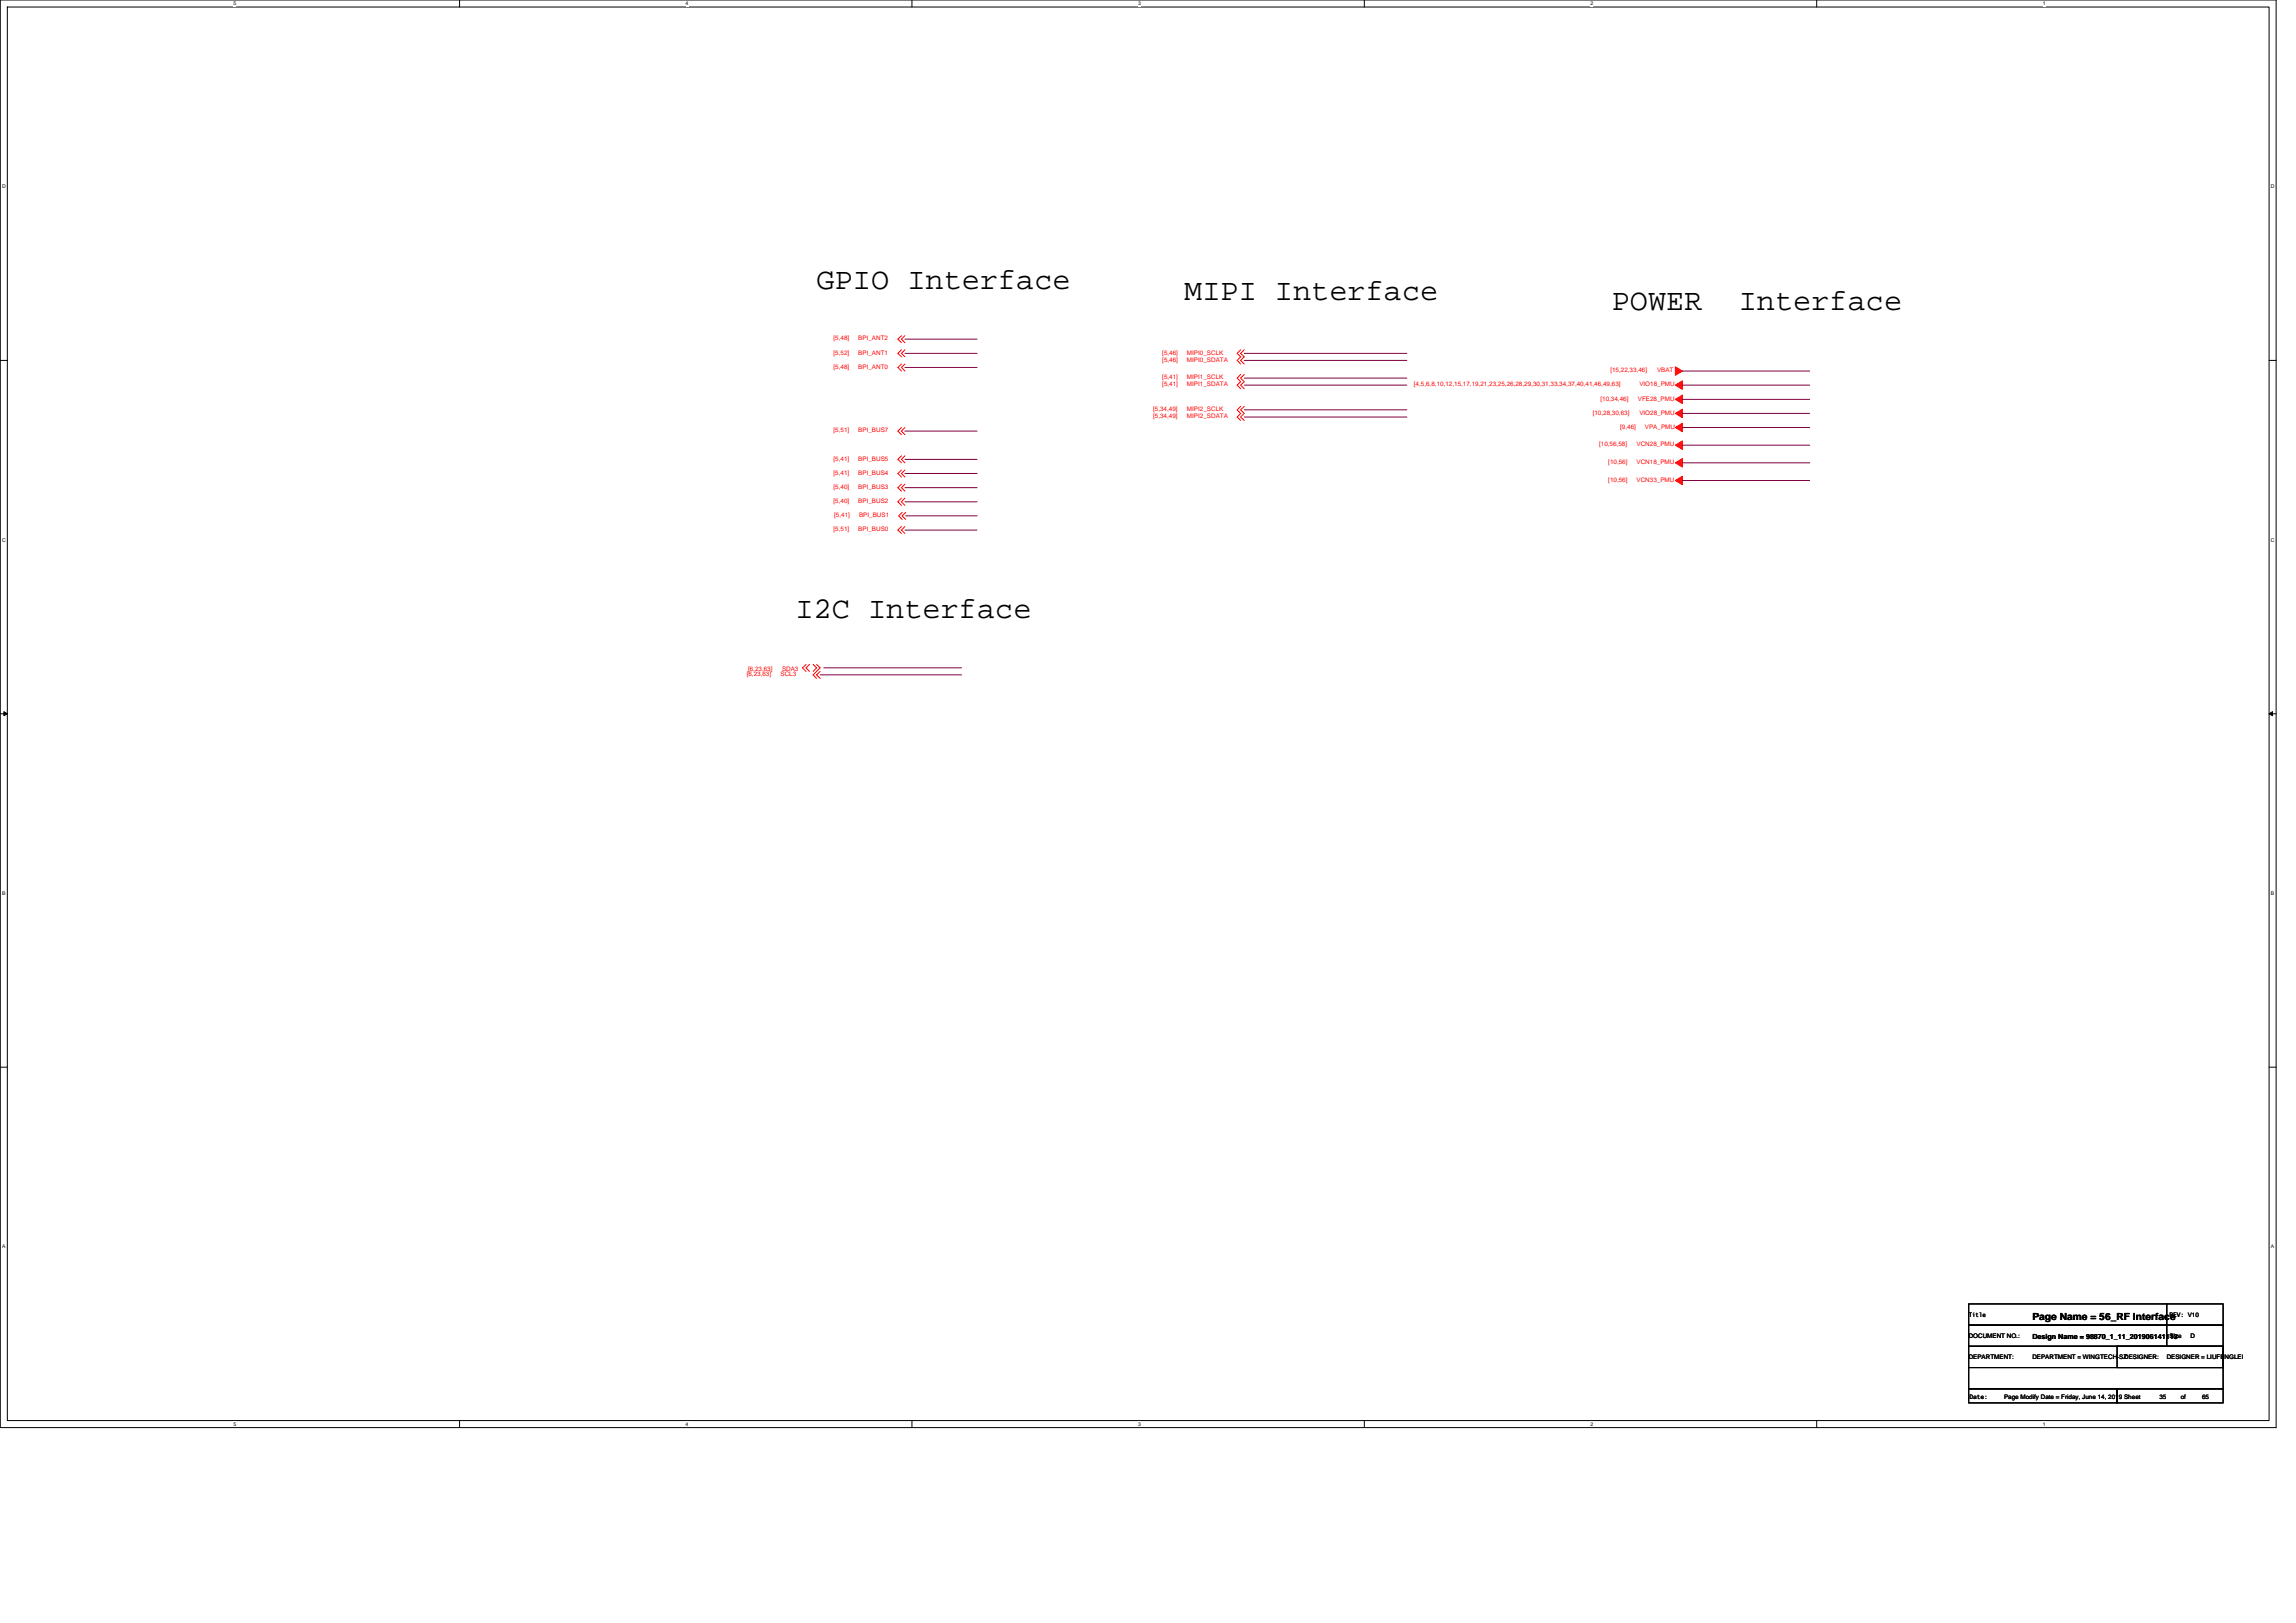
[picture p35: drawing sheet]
<svg xmlns="http://www.w3.org/2000/svg" width="297mm" height="210mm" viewBox="0 0 297 210" stroke-linecap="round" stroke-linejoin="round" font-family="sans-serif">
<defs><g id="words">
<g font-size="3.9">
<text x="105.6" y="37.4">GPIO Interface</text>
<text x="153.2" y="38.8">MIPI Interface</text>
<text x="208.5" y="40.1">POWER</text>
<text x="225" y="40.1">Interface</text>
<text x="102.9" y="79.9">I2C Interface</text>
</g>
<text font-size="1.3" x="262.9" y="170.8">Page Name = 56_RF Interface</text>
<text font-size=".9" x="262.9" y="173.2">Design Name = 98870_1_11_201906141113</text>
<g font-size=".8" fill="#f00">
<text x="107.8" y="44">[5,48]</text>
<text x="107.8" y="45.9">[5,52]</text>
<text x="107.8" y="47.7">[5,48]</text>
<text x="111" y="44">BPI_ANT2</text>
<text x="111" y="45.9">BPI_ANT1</text>
<text x="111" y="47.7">BPI_ANT0</text>
<text x="150.4" y="45.9">[5,46]</text>
<text x="150.4" y="46.8">[5,46]</text>
<text x="153.6" y="45.9">MIPI0_SCLK</text>
<text x="153.6" y="46.8">MIPI0_SDATA</text>
<text x="149.2" y="53.2">[5,34,49]</text>
<text x="150.4" y="49.1">[5,41]</text>
<text x="150.4" y="50">[5,41]</text>
<text x="153.6" y="49.1">MIPI1_SCLK</text>
<text x="153.6" y="50">MIPI1_SDATA</text>
<text x="153.6" y="53.2">MIPI2_SCLK</text>
<text x="182.9" y="50">[4,5,6,8,10,12,15,17,19,21,23,25,26,28,29,30,31,33,34,37,40,41,46,49,63]</text>
<text x="206.1" y="53.7">[10,28,30,63]</text>
<text x="207" y="51.8">[10,34,46]</text>
<text x="208.3" y="48.1">[15,22,33,46]</text>
<text x="211.9" y="51.8">VFE28_PMU</text>
<text x="212.1" y="50">VIO18_PMU</text>
<text x="212.1" y="53.7">VIO28_PMU</text>
<text x="214.4" y="48.1">VBAT</text>
<text x="107.8" y="55.9">[5,51]</text>
<text x="107.8" y="59.6">[5,41]</text>
<text x="111" y="55.9">BPI_BUS7</text>
<text x="111" y="59.6">BPI_BUS5</text>
<text x="149.2" y="54.1">[5,34,49]</text>
<text x="153.6" y="54.1">MIPI2_SDATA</text>
<text x="206.9" y="57.8">[10,56,58]</text>
<text x="209.6" y="55.5">[9,46]</text>
<text x="211.7" y="57.8">VCN28_PMU</text>
<text x="212.8" y="55.5">VPA_PMU</text>
<text x="107.8" y="61.4">[5,41]</text>
<text x="107.8" y="63.3">[5,40]</text>
<text x="107.8" y="65.1">[5,40]</text>
<text x="111" y="61.4">BPI_BUS4</text>
<text x="111" y="63.3">BPI_BUS3</text>
<text x="111" y="65.1">BPI_BUS2</text>
<text x="208.1" y="60">[10,56]</text>
<text x="208.1" y="62.3">[10,56]</text>
<text x="211.7" y="60">VCN18_PMU</text>
<text x="211.7" y="62.3">VCN33_PMU</text>
<text x="107.8" y="68.7">[5,51]</text>
<text x="107.9" y="66.9">[5,41]</text>
<text x="111" y="68.7">BPI_BUS0</text>
<text x="111.1" y="66.9">BPI_BUS1</text>
<text x="96.6" y="87.5">[6,23,63]</text>
<text x="96.8" y="86.8">[6,23,63]</text>
<text x="101" y="87.5">SCL3</text>
<text x="101.2" y="86.8">SDA3</text>
</g>
<g font-size=".8">
<text x="254.7" y="170.4">Title</text>
<text x="254.7" y="173.1">DOCUMENT NO.:</text>
<text x="280.7" y="173.1">Size</text>
<text x="280.7" y="170.4">REV: V10</text>
<text x="283.4" y="173.1">D</text>
<text x="254.7" y="175.8">DEPARTMENT:</text>
<text x="262.9" y="175.8">DEPARTMENT = WINGTECH-SZ</text>
<text x="274.8" y="175.8">DESIGNER:</text>
<text x="280.3" y="175.8">DESIGNER = LIUFENGLEI</text>
<text x="254.8" y="181">Date:</text>
<text x="259.3" y="181">Page Modify Date = Friday, June 14, 2019 Sheet</text>
<text x="279.4" y="181">35</text>
<text x="282.1" y="181">of</text>
<text x="284.9" y="181">65</text>
</g>
<g font-size=".7">
<text x="30.2" y=".7">5</text>
<text x="88.7" y=".7">4</text>
<text x="147.2" y=".7">3</text>
<text x="205.8" y=".7">2</text>
<text x="264.3" y=".7">1</text>
<text x=".3" y="24.4">D</text>
<text x="293.8" y="24.4">D</text>
<text x=".3" y="70.1">C</text>
<text x="293.8" y="70.1">C</text>
<text x=".3" y="115.8">B</text>
<text x="293.8" y="115.8">B</text>
<text x=".3" y="161.5">A</text>
<text x="293.8" y="161.5">A</text>
<text x="30.2" y="184.5">5</text>
<text x="88.7" y="184.5">4</text>
<text x="147.2" y="184.5">3</text>
<text x="205.8" y="184.5">2</text>
<text x="264.3" y="184.5">1</text>
</g>
</g></defs>
<path d="M0 0h294.5v184.7h-294.5zM.9 .9h292.7v182.9h-292.7z" fill="none" stroke="#000" stroke-width=".13"/>
<g fill="#fff">
<path d="M30.2 .1h.4v.7h-.4z"/>
<path d="M30.2 183.9h.4v.7h-.4z"/>
</g>
<path d="M59.5 0v.9M59.5 183.8v.9" fill="none" stroke="#000" stroke-width=".13"/>
<g fill="#fff">
<path d="M88.7 .1h.4v.7h-.4z"/>
<path d="M88.7 183.9h.4v.7h-.4z"/>
</g>
<path d="M118 0v.9M118 183.8v.9" fill="none" stroke="#000" stroke-width=".13"/>
<g fill="#fff">
<path d="M147.2 .1h.4v.7h-.4z"/>
<path d="M147.2 183.9h.4v.7h-.4z"/>
</g>
<path d="M176.5 0v.9M176.5 183.8v.9" fill="none" stroke="#000" stroke-width=".13"/>
<g fill="#fff">
<path d="M205.8 .1h.3v.7h-.3z"/>
<path d="M205.8 183.9h.3v.7h-.3z"/>
</g>
<path d="M235 0v.9M235 183.8v.9" fill="none" stroke="#000" stroke-width=".13"/>
<g fill="#fff">
<path d="M264.3 .1h.3v.7h-.3z"/>
<path d="M264.3 183.9h.3v.7h-.3z"/>
<path d="M.3 23.8h.4v.7h-.4z"/>
<path d="M293.8 23.8h.5v.7h-.5z"/>
<path d="M.3 69.5h.4v.7h-.4z"/>
<path d="M293.8 69.5h.5v.7h-.5z"/>
</g>
<path d="M0 46.6h.9M293.6 46.6h.9" fill="none" stroke="#000" stroke-width=".13"/>
<g fill="#fff">
<path d="M.3 115.2h.4v.8h-.4z"/>
<path d="M293.8 115.2h.4v.8h-.4z"/>
</g>
<path d="M0 92.4h.9M293.6 92.4h.9" fill="none" stroke="#000" stroke-width=".13"/>
<path d="M.5 92.1l.4 .3-.4 .2zM293.6 92.4l.4-.3v.5z" fill="#000" stroke="#000" stroke-width=".13"/>
<g fill="#fff">
<path d="M.3 160.9h.4v.8h-.4z"/>
<path d="M293.8 160.9h.4v.8h-.4z"/>
</g>
<path d="M0 138.1h.9M293.6 138.1h.9M254.7 168.7h25.6v2.7h-25.6zM254.7 171.4h25.6v2.8h-25.6zM254.7 179.7h19.2v1.8h-19.2zM254.7 176.9h32.9v2.8h-32.9zM254.7 174.2h32.9v2.7h-32.9zM273.9 179.7h13.7v1.8h-13.7zM273.9 174.2h13.7v2.7h-13.7zM280.3 168.7h7.3v2.7h-7.3zM280.3 171.4h7.3v2.8h-7.3z" fill="none" stroke="#000" stroke-width=".13"/>
<g fill="none" stroke="#f00" stroke-width=".13">
<path d="M116.6 43.4l-.4 .5 .4 .4M116.6 45.3l-.4 .4 .4 .5M116.6 47.1l-.4 .4 .4 .5M116.6 55.3l-.4 .5 .4 .4M116.6 59l-.4 .4 .4 .5M117.1 43.4l-.5 .5 .5 .4M117.1 45.3l-.5 .4 .5 .5M117.1 47.1l-.5 .4 .5 .5M117.1 55.3l-.5 .5 .5 .4M117.1 59l-.5 .4 .5 .5M160.5 45.3l-.4 .4 .4 .5-.4 .4 .4 .5M160.5 48.5l-.4 .4 .4 .5-.4 .4 .4 .5"/>
<path d="M160.5 52.6l-.4 .4 .4 .5-.4 .5 .4 .4M161 45.3l-.5 .4 .5 .5-.5 .4 .5 .5M161 48.5l-.5 .4 .5 .5-.5 .4 .5 .5M161 52.6l-.5 .4 .5 .5-.5 .5 .5 .4M116.6 60.8l-.4 .5 .4 .4M116.6 62.6l-.4 .5 .4 .4M116.6 64.5l-.4 .4 .4 .5M116.6 68.1l-.4 .5 .4 .4M116.7 66.3l-.4 .4 .4 .5M117.1 60.8l-.5 .5 .5 .4M117.1 62.6l-.5 .5 .5 .4M117.1 64.5l-.5 .4 .5 .5"/>
<path d="M117.1 68.1l-.5 .5 .5 .4M117.2 66.3l-.5 .4 .5 .5M104.3 86l-.5 .4 .5 .5M104.7 86l-.4 .4 .4 .5M105.2 86l.4 .4-.4 .5M105.6 86l.5 .4-.9 .9 .4 .5M106.1 86.9l-.5 .4 .5 .5"/>
</g>
<g fill="#f00" stroke="#f00" stroke-width=".13">
<path d="M216.7 59.9l1-.6v1.1z"/>
<path d="M216.7 57.6l1-.6v1.1z"/>
<path d="M216.7 62.2l1-.6v1.1z"/>
<path d="M216.7 47.5l1 .5-1 .6z"/>
<path d="M216.7 51.7l1-.6v1.1z"/>
<path d="M216.7 49.8l1-.5v1.1z"/>
<path d="M216.7 55.3l1-.5v1.1z"/>
<path d="M216.7 53.5l1-.6v1.1z"/>
</g>
<g fill="none" stroke="#800040" stroke-width=".13">
<path d="M117.1 43.9h9.3M117.1 45.7h9.3M117.1 47.5h9.3M117.1 55.8h9.3M117.1 59.4h9.3M161 45.7h21M161 46.6h21M161 49.8h21M161 48.9h21M161 53h21M161 54h21M217.7 48h16.4"/>
<path d="M217.7 49.8h16.4M217.7 51.7h16.4M217.7 55.3h16.4M217.7 57.6h16.4M217.7 59.9h16.4M217.7 53.5h16.4M117.1 61.3h9.3M117.1 63.1h9.3M117.1 64.9h9.3M117.1 68.6h9.3M117.2 66.7h9.2M217.7 62.2h16.4"/>
<path d="M106.1 87.3h18.3M106.6 86.4h17.8"/>
</g>
<use href="#words"/>
</svg>
